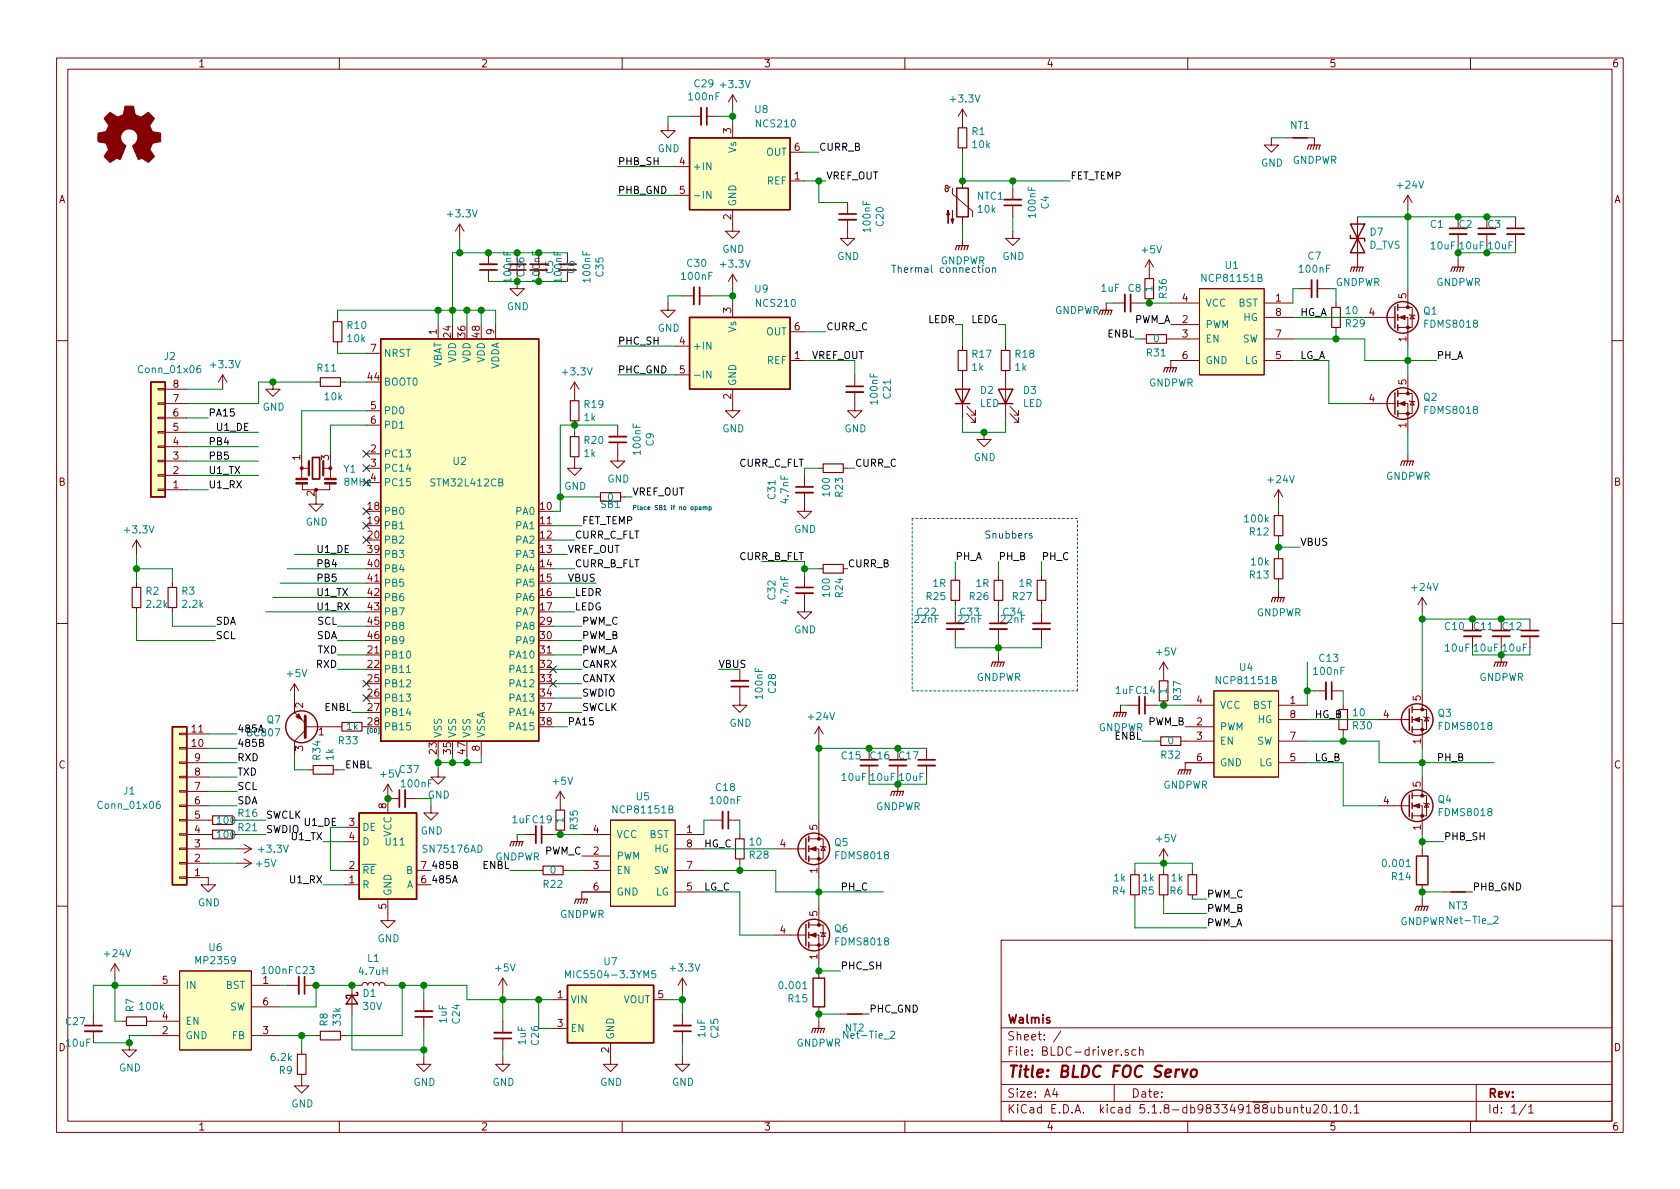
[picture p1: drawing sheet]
<svg xmlns="http://www.w3.org/2000/svg" width="297mm" height="210mm" viewBox="0 0 297 210" stroke-linecap="round" stroke-linejoin="round" font-family="sans-serif">
<defs><g id="words">
<text font-size="2.8" fill="#840000" x="178" y="190.5">Title: BLDC FOC Servo</text>
<g font-size="2.1" fill="#840000">
<text x="178" y="184">Sheet: /</text>
<text x="178" y="181">Walmis</text>
<text x="178" y="186.7">File: BLDC-driver.sch</text>
<text x="178" y="196.9">KiCad E.D.A. kicad 5.1.8-db983349188ubuntu20.10.1</text>
<text x="178" y="194.1">Size: A4</text>
<text x="200" y="194.1">Date:</text>
<text x="263" y="194.1">Rev:</text>
<text x="263" y="196.9">Id: 1/1</text>
</g>
<g font-size="1.8" fill="#840000">
<text x="35" y="11.9">1</text>
<text x="85" y="11.9">2</text>
<text x="135" y="11.9">3</text>
<text x="185" y="11.9">4</text>
<text x="235" y="11.9">5</text>
<text x="285" y="11.9">6</text>
<text x="129.3" y="23.6" transform="rotate(-90 129.3 23.6)">3</text>
<text x="120.2" y="29.2">4</text>
<text x="140.5" y="26.7">6</text>
<text x="10.4" y="35.9">A</text>
<text x="120.2" y="34.3">5</text>
<text x="140.5" y="31.7">1</text>
<text x="285.4" y="35.9">A</text>
<text x="129.3" y="38.8" transform="rotate(-90 129.3 38.8)">2</text>
<text x="95.5" y="49.8" transform="rotate(-90 95.5 49.8)">100nF</text>
<text x="209.1" y="53.3">4</text>
<text x="225.6" y="53.3">1</text>
<text x="248.7" y="52.8" transform="rotate(-90 248.7 52.8)">5</text>
<text x="77.2" y="59.2" transform="rotate(-90 77.2 59.2)">1</text>
<text x="79.8" y="59.6" transform="rotate(-90 79.8 59.6)">24</text>
<text x="82.3" y="59.6" transform="rotate(-90 82.3 59.6)">36</text>
<text x="84.8" y="59.6" transform="rotate(-90 84.8 59.6)">48</text>
<text x="87.4" y="59.2" transform="rotate(-90 87.4 59.2)">9</text>
<text x="129.3" y="55.3" transform="rotate(-90 129.3 55.3)">3</text>
<text x="140.5" y="58.4">6</text>
<text x="209.1" y="57.1">2</text>
<text x="209.1" y="59.7">3</text>
<text x="225.6" y="59.7">7</text>
<text x="225.6" y="55.9">8</text>
<text x="242.1" y="55.9">4</text>
<text x="65.6" y="62.2">7</text>
<text x="120.2" y="61">4</text>
<text x="140.5" y="63.5">1</text>
<text x="209.1" y="63.5">6</text>
<text x="225.6" y="63.5">5</text>
<text x="248.7" y="60.4" transform="rotate(-90 248.7 60.4)">1</text>
<text x="30.6" y="71.1">7</text>
<text x="30.6" y="68.6">8</text>
<text x="65.1" y="67.3">44</text>
<text x="120.2" y="66">5</text>
<text x="129.3" y="70.6" transform="rotate(-90 129.3 70.6)">2</text>
<text x="242.1" y="71.1">4</text>
<text x="248.7" y="68" transform="rotate(-90 248.7 68)">5</text>
<text x="30.6" y="76.2">5</text>
<text x="30.6" y="73.7">6</text>
<text x="65.6" y="72.4">5</text>
<text x="65.6" y="74.9">6</text>
<text x="248.7" y="75.7" transform="rotate(-90 248.7 75.7)">1</text>
<text x="30.6" y="83.8">2</text>
<text x="30.6" y="81.3">3</text>
<text x="30.6" y="78.7">4</text>
<text x="53.1" y="81.4" transform="rotate(-90 53.1 81.4)">1</text>
<text x="58.2" y="81.4" transform="rotate(-90 58.2 81.4)">3</text>
<text x="65.6" y="80">2</text>
<text x="65.6" y="82.5">3</text>
<text x="10.4" y="85.9">B</text>
<text x="30.6" y="86.4">1</text>
<text x="55.6" y="87.7" transform="rotate(-90 55.6 87.7)">2</text>
<text x="65.6" y="85.1">4</text>
<text x="285.4" y="85.9">B</text>
<text x="65.1" y="90.2">18</text>
<text x="65.1" y="92.7">19</text>
<text x="65.1" y="95.2">20</text>
<text x="95.6" y="90.2">10</text>
<text x="95.6" y="92.7">11</text>
<text x="95.6" y="95.2">12</text>
<text x="65.1" y="97.8">39</text>
<text x="65.1" y="100.3">40</text>
<text x="95.6" y="97.8">13</text>
<text x="95.6" y="100.3">14</text>
<text x="65.1" y="102.9">41</text>
<text x="65.1" y="105.4">42</text>
<text x="65.1" y="107.9">43</text>
<text x="95.6" y="102.9">15</text>
<text x="95.6" y="105.4">16</text>
<text x="95.6" y="107.9">17</text>
<text x="65.1" y="110.5">45</text>
<text x="65.1" y="113">46</text>
<text x="95.6" y="110.5">29</text>
<text x="95.6" y="113">30</text>
<text x="65.1" y="115.6">21</text>
<text x="65.1" y="118.1">22</text>
<text x="95.6" y="115.6">31</text>
<text x="95.6" y="118.1">32</text>
<text x="53.6" y="125.2" transform="rotate(-90 53.6 125.2)">2</text>
<text x="65.1" y="120.6">25</text>
<text x="65.1" y="123.2">26</text>
<text x="65.1" y="125.7">27</text>
<text x="95.6" y="120.6">33</text>
<text x="95.6" y="123.2">34</text>
<text x="95.6" y="125.7">37</text>
<text x="211.6" y="124.5">4</text>
<text x="228.1" y="124.5">1</text>
<text x="251.2" y="123.9" transform="rotate(-90 251.2 123.9)">5</text>
<text x="34" y="129.5">11</text>
<text x="56.3" y="130">1</text>
<text x="65.1" y="128.3">28</text>
<text x="95.6" y="128.3">38</text>
<text x="211.6" y="128.3">2</text>
<text x="211.6" y="130.8">3</text>
<text x="228.1" y="130.8">7</text>
<text x="228.1" y="127">8</text>
<text x="244.6" y="127">4</text>
<text x="251.2" y="131.5" transform="rotate(-90 251.2 131.5)">1</text>
<text x="10.4" y="135.9">C</text>
<text x="34" y="132.1">10</text>
<text x="34.4" y="137.2">8</text>
<text x="34.4" y="134.6">9</text>
<text x="53.6" y="132.8" transform="rotate(-90 53.6 132.8)">3</text>
<text x="77.2" y="133.3" transform="rotate(-90 77.2 133.3)">23</text>
<text x="79.8" y="133.3" transform="rotate(-90 79.8 133.3)">35</text>
<text x="82.3" y="133.3" transform="rotate(-90 82.3 133.3)">47</text>
<text x="84.8" y="132.8" transform="rotate(-90 84.8 132.8)">8</text>
<text x="211.6" y="134.6">6</text>
<text x="228.1" y="134.6">5</text>
<text x="285.4" y="135.9">C</text>
<text x="34.4" y="142.2">6</text>
<text x="34.4" y="139.7">7</text>
<text x="68.3" y="143" transform="rotate(-90 68.3 143)">8</text>
<text x="244.6" y="142.2">4</text>
<text x="251.2" y="139.2" transform="rotate(-90 251.2 139.2)">5</text>
<text x="34.4" y="149.9">3</text>
<text x="34.4" y="147.3">4</text>
<text x="34.4" y="144.8">5</text>
<text x="61.7" y="146">3</text>
<text x="61.7" y="148.6">4</text>
<text x="104.9" y="147.3">4</text>
<text x="121.4" y="147.3">1</text>
<text x="121.4" y="149.9">8</text>
<text x="137.9" y="149.9">4</text>
<text x="144.5" y="146.8" transform="rotate(-90 144.5 146.8)">5</text>
<text x="251.2" y="146.8" transform="rotate(-90 251.2 146.8)">1</text>
<text x="34.4" y="154.9">1</text>
<text x="34.4" y="152.4">2</text>
<text x="61.7" y="153.7">2</text>
<text x="74.4" y="153.7">7</text>
<text x="104.9" y="151.1">2</text>
<text x="104.9" y="153.7">3</text>
<text x="121.4" y="153.7">7</text>
<text x="144.5" y="154.4" transform="rotate(-90 144.5 154.4)">1</text>
<text x="61.7" y="156.2">1</text>
<text x="68.3" y="160.8" transform="rotate(-90 68.3 160.8)">5</text>
<text x="74.4" y="156.2">6</text>
<text x="104.9" y="157.5">6</text>
<text x="121.4" y="157.5">5</text>
<text x="137.9" y="165.1">4</text>
<text x="144.5" y="162" transform="rotate(-90 144.5 162)">5</text>
<text x="28.7" y="174">5</text>
<text x="46.5" y="174">1</text>
<text x="144.5" y="169.6" transform="rotate(-90 144.5 169.6)">1</text>
<text x="46.5" y="177.8">6</text>
<text x="98.6" y="176.5">1</text>
<text x="116.4" y="176.5">5</text>
<text x="10.4" y="185.9">D</text>
<text x="28.7" y="182.9">2</text>
<text x="28.7" y="180.3">4</text>
<text x="46.5" y="182.9">3</text>
<text x="98.6" y="181.6">3</text>
<text x="285.4" y="185.9">D</text>
<text x="107.7" y="186.2" transform="rotate(-90 107.7 186.2)">2</text>
<text x="35" y="199.9">1</text>
<text x="85" y="199.9">2</text>
<text x="135" y="199.9">3</text>
<text x="185" y="199.9">4</text>
<text x="235" y="199.9">5</text>
<text x="285" y="199.9">6</text>
</g>
<g font-size="1.8" fill="#008484">
<text x="121.9" y="17.7">100nF</text>
<text x="122.8" y="15.4">C29</text>
<text x="127.6" y="15.6">+3.3V</text>
<text x="133.5" y="20">U8</text>
<text x="133.8" y="22.5">NCS210</text>
<text x="168.2" y="18.1">+3.3V</text>
<text x="171.9" y="23.9">R1</text>
<text x="228.2" y="22.8">NT1</text>
<text x="116.3" y="26.9">GND</text>
<text x="130.2" y="27" transform="rotate(-90 130.2 27)">Vs</text>
<text x="135.5" y="27.6">OUT</text>
<text x="172" y="26.2">10k</text>
<text x="223" y="29.5">GND</text>
<text x="228.5" y="29">GNDPWR</text>
<text x="122.4" y="30.1">+IN</text>
<text x="122.4" y="35.2">-IN</text>
<text x="135.7" y="32.6">REF</text>
<text x="172.8" y="35.3">NTC1</text>
<text x="247.2" y="33.4">+24V</text>
<text x="79.3" y="38.4">+3.3V</text>
<text x="130.2" y="36.6" transform="rotate(-90 130.2 36.6)">GND</text>
<text x="153.9" y="40.9" transform="rotate(-90 153.9 40.9)">100nF</text>
<text x="156.2" y="39.9" transform="rotate(-90 156.2 39.9)">C20</text>
<text x="173" y="37.6">10k</text>
<text x="183.1" y="38.3" transform="rotate(-90 183.1 38.3)">100nF</text>
<text x="185.4" y="36.9" transform="rotate(-90 185.4 36.9)">C4</text>
<text x="242.3" y="41.7">D7</text>
<text x="252.9" y="40.3">C1</text>
<text x="258" y="40.3">C2</text>
<text x="263.1" y="40.3">C3</text>
<text x="121.6" y="47.2">C30</text>
<text x="127.6" y="47.3">+3.3V</text>
<text x="127.7" y="44.7">GND</text>
<text x="148" y="46">GND</text>
<text x="177.2" y="46">GND</text>
<text x="202" y="44.8">+5V</text>
<text x="216.7" y="47.5">U1</text>
<text x="231.3" y="45.9">C7</text>
<text x="242" y="44">D_TVS</text>
<text x="90.4" y="49.8" transform="rotate(-90 90.4 49.8)">100nF</text>
<text x="92.7" y="48.9" transform="rotate(-90 92.7 48.9)">C36</text>
<text x="97.8" y="48.4" transform="rotate(-90 97.8 48.4)">C5</text>
<text x="99.3" y="49.8" transform="rotate(-90 99.3 49.8)">100nF</text>
<text x="101.6" y="48.4" transform="rotate(-90 101.6 48.4)">C6</text>
<text x="104.4" y="49.8" transform="rotate(-90 104.4 49.8)">100nF</text>
<text x="106.7" y="48.9" transform="rotate(-90 106.7 48.9)">C35</text>
<text x="120.6" y="49.5">100nF</text>
<text x="133.5" y="51.7">U9</text>
<text x="194.7" y="51.6">1uF</text>
<text x="199.5" y="51.6">C8</text>
<text x="203.8" y="51.5" transform="rotate(-90 203.8 51.5)">1</text>
<text x="206.3" y="52.7" transform="rotate(-90 206.3 52.7)">R36</text>
<text x="212.9" y="49.9">NCP81151B</text>
<text x="229.9" y="48.2">100nF</text>
<text x="236.1" y="50.6">GNDPWR</text>
<text x="253.9" y="50.6">GNDPWR</text>
<text x="61.5" y="58.2">R10</text>
<text x="89.6" y="54.9">GND</text>
<text x="116.3" y="58.7">GND</text>
<text x="130.2" y="58.8" transform="rotate(-90 130.2 58.8)">Vs</text>
<text x="133.8" y="54.3">NCS210</text>
<text x="135.5" y="59.3">OUT</text>
<text x="186.5" y="55.5">GNDPWR</text>
<text x="213.1" y="58">PWM</text>
<text x="213.1" y="54.2">VCC</text>
<text x="219" y="54.2">BST</text>
<text x="219.9" y="56.8">HG</text>
<text x="238" y="57.9">R29</text>
<text x="238" y="55.5">10</text>
<text x="251.7" y="55.6">Q1</text>
<text x="252.1" y="58">FDMS8018</text>
<text x="24.8" y="66">Conn_01x06</text>
<text x="29.1" y="63.7">J2</text>
<text x="37.4" y="65.1">+3.3V</text>
<text x="56.2" y="65.7">R11</text>
<text x="61.5" y="60.5">10k</text>
<text x="67.8" y="63.1">NRST</text>
<text x="78.1" y="65.3" transform="rotate(-90 78.1 65.3)">VBAT</text>
<text x="80.6" y="64.2" transform="rotate(-90 80.6 64.2)">VDD</text>
<text x="83.2" y="64.2" transform="rotate(-90 83.2 64.2)">VDD</text>
<text x="85.7" y="64.2" transform="rotate(-90 85.7 64.2)">VDD</text>
<text x="88.3" y="65.5" transform="rotate(-90 88.3 65.5)">VDDA</text>
<text x="122.4" y="61.8">+IN</text>
<text x="135.7" y="64.4">REF</text>
<text x="171.9" y="65.6">1k</text>
<text x="172" y="63.3">R17</text>
<text x="179.5" y="65.6">1k</text>
<text x="179.6" y="63.3">R18</text>
<text x="202.8" y="63">R31</text>
<text x="204" y="60.5">0</text>
<text x="213.1" y="60.6">EN</text>
<text x="213.1" y="64.4">GND</text>
<text x="219.7" y="60.6">SW</text>
<text x="220" y="64.4">LG</text>
<text x="57.5" y="70.8">10k</text>
<text x="67.8" y="68.2">BOOT0</text>
<text x="99.6" y="66.4">+3.3V</text>
<text x="122.4" y="66.9">-IN</text>
<text x="130.2" y="68.3" transform="rotate(-90 130.2 68.3)">GND</text>
<text x="155.2" y="71.3" transform="rotate(-90 155.2 71.3)">100nF</text>
<text x="157.5" y="70.4" transform="rotate(-90 157.5 70.4)">C21</text>
<text x="173.2" y="72">LED</text>
<text x="173.4" y="69.7">D2</text>
<text x="180.8" y="72">LED</text>
<text x="181" y="69.7">D3</text>
<text x="203.1" y="68.3">GNDPWR</text>
<text x="251.7" y="70.9">Q2</text>
<text x="46.4" y="72.6">GND</text>
<text x="67.8" y="73.3">PD0</text>
<text x="67.8" y="75.8">PD1</text>
<text x="103.3" y="74.5">1k</text>
<text x="103.4" y="72.2">R19</text>
<text x="127.7" y="76.4">GND</text>
<text x="149.3" y="76.4">GND</text>
<text x="252.1" y="73.2">FDMS8018</text>
<text x="60.8" y="83.6">Y1</text>
<text x="67.8" y="80.9">PC13</text>
<text x="67.8" y="83.4">PC14</text>
<text x="80.2" y="82.2">U2</text>
<text x="103.3" y="80.8">1k</text>
<text x="103.4" y="78.5">R20</text>
<text x="113.3" y="80.3" transform="rotate(-90 113.3 80.3)">100nF</text>
<text x="115.6" y="78.8" transform="rotate(-90 115.6 78.8)">C9</text>
<text x="172.2" y="81.5">GND</text>
<text x="67.8" y="86">PC15</text>
<text x="76.4" y="86">STM32L412CB</text>
<text x="99.8" y="86.6">GND</text>
<text x="106.2" y="89.8">SB1</text>
<text x="107.4" y="85.3">GND</text>
<text x="107.5" y="88.6">0</text>
<text x="137.1" y="88.2" transform="rotate(-90 137.1 88.2)">C31</text>
<text x="139.4" y="88.9" transform="rotate(-90 139.4 88.9)">4.7nF</text>
<text x="146.7" y="87.6" transform="rotate(-90 146.7 87.6)">100</text>
<text x="149" y="87.8" transform="rotate(-90 149 87.8)">R23</text>
<text x="224.4" y="85.4">+24V</text>
<text x="245" y="84.9">GNDPWR</text>
<text x="22.2" y="94.3">+3.3V</text>
<text x="54.1" y="93">GND</text>
<text x="67.8" y="91.1">PB0</text>
<text x="67.8" y="93.6">PB1</text>
<text x="91.3" y="91.1">PA0</text>
<text x="91.3" y="93.6">PA1</text>
<text x="140.4" y="94.2">GND</text>
<text x="220.2" y="92.4">100k</text>
<text x="221" y="94.7">R12</text>
<text x="67.8" y="96.1">PB2</text>
<text x="67.8" y="98.7">PB3</text>
<text x="67.8" y="101.2">PB4</text>
<text x="91.3" y="96.1">PA2</text>
<text x="91.3" y="98.7">PA3</text>
<text x="91.3" y="101.2">PA4</text>
<text x="221.3" y="100">10k</text>
<text x="25.8" y="105.2">R2</text>
<text x="26" y="107.5">2.2k</text>
<text x="32.2" y="105.2">R3</text>
<text x="32.4" y="107.5">2.2k</text>
<text x="67.8" y="103.8">PB5</text>
<text x="67.8" y="106.3">PB6</text>
<text x="91.3" y="103.8">PA5</text>
<text x="91.3" y="106.3">PA6</text>
<text x="137.1" y="106" transform="rotate(-90 137.1 106)">C32</text>
<text x="139.4" y="106.7" transform="rotate(-90 139.4 106.7)">4.7nF</text>
<text x="146.7" y="105.4" transform="rotate(-90 146.7 105.4)">100</text>
<text x="149" y="105.6" transform="rotate(-90 149 105.6)">R24</text>
<text x="163.9" y="106.1">R25</text>
<text x="165" y="103.8">1R</text>
<text x="171.5" y="106.1">R26</text>
<text x="172.6" y="103.8">1R</text>
<text x="179.1" y="106.1">R27</text>
<text x="180.2" y="103.8">1R</text>
<text x="221" y="102.3">R13</text>
<text x="249.8" y="104.5">+24V</text>
<text x="67.8" y="108.8">PB7</text>
<text x="67.8" y="111.4">PB8</text>
<text x="67.8" y="113.9">PB9</text>
<text x="91.3" y="108.8">PA7</text>
<text x="91.3" y="111.4">PA8</text>
<text x="91.3" y="113.9">PA9</text>
<text x="140.4" y="112">GND</text>
<text x="161.8" y="110.2">22nF</text>
<text x="162.2" y="108.9">C22</text>
<text x="169.4" y="110.2">22nF</text>
<text x="169.8" y="108.9">C33</text>
<text x="177" y="110.2">22nF</text>
<text x="177.4" y="108.9">C34</text>
<text x="222.1" y="109">GNDPWR</text>
<text x="255.5" y="111.4">C10</text>
<text x="260.6" y="111.4">C11</text>
<text x="265.7" y="111.4">C12</text>
<text x="50.9" y="119.7">+5V</text>
<text x="67.8" y="116.5">PB10</text>
<text x="67.8" y="119">PB11</text>
<text x="90.3" y="116.5">PA10</text>
<text x="90.3" y="119">PA11</text>
<text x="204.5" y="115.9">+5V</text>
<text x="219.2" y="118.7">U4</text>
<text x="232.4" y="119.3">100nF</text>
<text x="233.3" y="117">C13</text>
<text x="67.8" y="121.5">PB12</text>
<text x="67.8" y="124.1">PB13</text>
<text x="90.3" y="121.5">PA12</text>
<text x="90.3" y="124.1">PA13</text>
<text x="134.9" y="123.4" transform="rotate(-90 134.9 123.4)">100nF</text>
<text x="137.2" y="122.5" transform="rotate(-90 137.2 122.5)">C28</text>
<text x="172.6" y="120.4">GNDPWR</text>
<text x="197.3" y="122.7">1uF C14</text>
<text x="206.3" y="122.7" transform="rotate(-90 206.3 122.7)">1</text>
<text x="208.8" y="123.8" transform="rotate(-90 208.8 123.8)">R37</text>
<text x="215.4" y="121">NCP81151B</text>
<text x="215.6" y="125.3">VCC</text>
<text x="221.5" y="125.3">BST</text>
<text x="261.5" y="120.4">GNDPWR</text>
<text x="43.8" y="130.2">BC807</text>
<text x="47.2" y="127.9">Q7</text>
<text x="59.9" y="131.6">R33</text>
<text x="61.3" y="129.1">1k</text>
<text x="67.8" y="126.6">PB14</text>
<text x="67.8" y="129.2">PB15</text>
<text x="78.1" y="130.6" transform="rotate(-90 78.1 130.6)">VSS</text>
<text x="80.6" y="130.6" transform="rotate(-90 80.6 130.6)">VSS</text>
<text x="83.2" y="130.6" transform="rotate(-90 83.2 130.6)">VSS</text>
<text x="85.7" y="130.6" transform="rotate(-90 85.7 130.6)">VSSA</text>
<text x="90.3" y="126.6">PA14</text>
<text x="90.3" y="129.2">PA15</text>
<text x="129" y="128.5">GND</text>
<text x="143.1" y="127.3">+24V</text>
<text x="194.2" y="129.3">GNDPWR</text>
<text x="206.5" y="131.6">0</text>
<text x="215.6" y="129.2">PWM</text>
<text x="215.6" y="131.7">EN</text>
<text x="222.2" y="131.7">SW</text>
<text x="222.4" y="127.9">HG</text>
<text x="239.3" y="129">R30</text>
<text x="239.3" y="126.7">10</text>
<text x="254.3" y="126.8">Q3</text>
<text x="254.6" y="129.1">FDMS8018</text>
<text x="56.7" y="134.3" transform="rotate(-90 56.7 134.3)">R34</text>
<text x="59" y="134.4" transform="rotate(-90 59 134.4)">1k</text>
<text x="67.4" y="137.5">+5V</text>
<text x="70.7" y="136.7">C37</text>
<text x="148.9" y="134.3">C15</text>
<text x="153.9" y="134.3">C16</text>
<text x="159" y="134.3">C17</text>
<text x="205.4" y="134.2">R32</text>
<text x="215.6" y="135.5">GND</text>
<text x="222.6" y="135.5">LG</text>
<text x="17.6" y="143">Conn_01x06</text>
<text x="21.9" y="140.5">J1</text>
<text x="71.1" y="139.2">100nF</text>
<text x="75.6" y="141.2">GND</text>
<text x="97.8" y="138.8">+5V</text>
<text x="108.7" y="143.8">NCP81151B</text>
<text x="112.5" y="141.5">U5</text>
<text x="125.7" y="142.2">100nF</text>
<text x="126.6" y="139.9">C18</text>
<text x="154.8" y="143.3">GNDPWR</text>
<text x="205.6" y="139.5">GNDPWR</text>
<text x="254.3" y="142">Q4</text>
<text x="38.5" y="148.3">100</text>
<text x="38.5" y="145.7">100</text>
<text x="42.2" y="147">R21</text>
<text x="42.2" y="144.4">R16</text>
<text x="64" y="146.9">DE</text>
<text x="64" y="149.5">D</text>
<text x="68.2" y="149.5">U11</text>
<text x="69.2" y="148" transform="rotate(-90 69.2 148)">VCC</text>
<text x="74.4" y="147.6">GND</text>
<text x="90.6" y="145.6">1uF C19</text>
<text x="99.6" y="145.5" transform="rotate(-90 99.6 145.5)">1</text>
<text x="102.2" y="146.7" transform="rotate(-90 102.2 146.7)">R35</text>
<text x="109" y="148.2">VCC</text>
<text x="114.8" y="148.2">BST</text>
<text x="132.6" y="149.5">10</text>
<text x="147.6" y="149.6">Q5</text>
<text x="204.5" y="148.9">+5V</text>
<text x="254.6" y="144.3">FDMS8018</text>
<text x="45.4" y="153.3">+5V</text>
<text x="45.9" y="150.8">+3.3V</text>
<text x="64" y="154.6">RE</text>
<text x="71.9" y="154.6">B</text>
<text x="75.1" y="150.8">SN75176AD</text>
<text x="87.5" y="152.2">GNDPWR</text>
<text x="97.3" y="154.5">0</text>
<text x="109" y="152">PWM</text>
<text x="109" y="154.6">EN</text>
<text x="115.5" y="154.6">SW</text>
<text x="115.7" y="150.7">HG</text>
<text x="132.6" y="151.8">R28</text>
<text x="148" y="151.9">FDMS8018</text>
<text x="197" y="155.9">1k</text>
<text x="202.1" y="155.9">1k</text>
<text x="207.2" y="155.9">1k</text>
<text x="244.7" y="153.3">0.001</text>
<text x="246.1" y="155.6">R14</text>
<text x="35" y="160.3">GND</text>
<text x="64" y="157.1">R</text>
<text x="69.2" y="158.5" transform="rotate(-90 69.2 158.5)">GND</text>
<text x="71.9" y="157.1">A</text>
<text x="96.1" y="157">R22</text>
<text x="109" y="158.4">GND</text>
<text x="115.9" y="158.4">LG</text>
<text x="196.7" y="158.2">R4</text>
<text x="201.8" y="158.2">R5</text>
<text x="206.9" y="158.2">R6</text>
<text x="256.1" y="160.8">NT3</text>
<text x="66.8" y="166.6">GND</text>
<text x="99" y="162.3">GNDPWR</text>
<text x="147.6" y="164.9">Q6</text>
<text x="148" y="167.2">FDMS8018</text>
<text x="247.5" y="163.6">GNDPWR Net-Tie_2</text>
<text x="18.6" y="169.3">+24V</text>
<text x="34.8" y="170.5">MP2359</text>
<text x="37" y="168.2">U6</text>
<text x="46.5" y="172.3">100nF C23</text>
<text x="63.6" y="172.4">4.7uH</text>
<text x="65" y="170.1">L1</text>
<text x="87.7" y="171.8">+5V</text>
<text x="101" y="173">MIC5504-3.3YM5</text>
<text x="106.8" y="170.7">U7</text>
<text x="118.7" y="171.8">+3.3V</text>
<text x="23.6" y="178.9" transform="rotate(-90 23.6 178.9)">R7</text>
<text x="24.8" y="178.6">100k</text>
<text x="32.8" y="174.9">IN</text>
<text x="39.9" y="174.9">BST</text>
<text x="40.6" y="178.7">SW</text>
<text x="64.2" y="176.3">D1</text>
<text x="64.3" y="178.6">30V</text>
<text x="100.8" y="177.4">VIN</text>
<text x="110.2" y="177.4">VOUT</text>
<text x="138" y="174.9">0.001</text>
<text x="139.4" y="177.2">R15</text>
<text x="11.7" y="181.3">C27</text>
<text x="11.8" y="185.1">10uF</text>
<text x="32.8" y="183.8">GND</text>
<text x="32.8" y="181.2">EN</text>
<text x="41.1" y="183.8">FB</text>
<text x="57.9" y="181.4" transform="rotate(-90 57.9 181.4)">R8</text>
<text x="60.2" y="181.3" transform="rotate(-90 60.2 181.3)">33k</text>
<text x="79" y="180.9" transform="rotate(-90 79 180.9)">1uF</text>
<text x="81.3" y="180.9" transform="rotate(-90 81.3 180.9)">C24</text>
<text x="93" y="184.7" transform="rotate(-90 93 184.7)">1uF</text>
<text x="95.3" y="184.8" transform="rotate(-90 95.3 184.8)">C26</text>
<text x="100.8" y="182.5">EN</text>
<text x="108.6" y="183.9" transform="rotate(-90 108.6 183.9)">GND</text>
<text x="124.7" y="183.4" transform="rotate(-90 124.7 183.4)">1uF</text>
<text x="127" y="183.5" transform="rotate(-90 127 183.5)">C25</text>
<text x="140.8" y="185.1">GNDPWR</text>
<text x="149.5" y="182.4">NT2</text>
<text x="149.7" y="183.7">Net-Tie_2</text>
<text x="21" y="189.5">GND</text>
<text x="48" y="187.6">6.2k</text>
<text x="49.4" y="189.9">R9</text>
<text x="51.5" y="195.8">GND</text>
<text x="73.1" y="192">GND</text>
<text x="87.1" y="192">GND</text>
<text x="106.1" y="192">GND</text>
<text x="118.8" y="192">GND</text>
</g>
<g font-size="1.8">
<text x="109.2" y="29.2">PHB_SH</text>
<text x="144.8" y="26.7">CURR_B</text>
<text x="109.2" y="34.3">PHB_GND</text>
<text x="146" y="31.7">VREF_OUT</text>
<text x="189.2" y="31.7">FET_TEMP</text>
<text x="146" y="58.4">CURR_C</text>
<text x="164.1" y="57.1">LEDR</text>
<text x="171.6" y="57.1">LEDG</text>
<text x="195.8" y="59.7">ENBL</text>
<text x="200.4" y="57.1">PWM_A</text>
<text x="229.9" y="55.9">HG_A</text>
<text x="109.2" y="61">PHC_SH</text>
<text x="143.5" y="63.5">VREF_OUT</text>
<text x="229.9" y="63.5">LG_A</text>
<text x="254" y="63.5">PH_A</text>
<text x="109.2" y="66">PHC_GND</text>
<text x="36.8" y="73.7">PA15</text>
<text x="38.1" y="76.2">U1_DE</text>
<text x="36.8" y="78.7">PB4</text>
<text x="36.8" y="81.3">PB5</text>
<text x="36.8" y="83.8">U1_TX</text>
<text x="130.7" y="82.5">CURR_C_FLT</text>
<text x="151.1" y="82.5">CURR_C</text>
<text x="36.8" y="86.4">U1_RX</text>
<text x="111.8" y="87.6">VREF_OUT</text>
<text x="101.6" y="95.2">CURR_C_FLT</text>
<text x="102.9" y="92.7">FET_TEMP</text>
<text x="55.9" y="97.8">U1_DE</text>
<text x="55.9" y="100.3">PB4</text>
<text x="100.3" y="97.8">VREF_OUT</text>
<text x="101.6" y="100.3">CURR_B_FLT</text>
<text x="130.7" y="99.1">CURR_B_FLT</text>
<text x="149.9" y="100.3">CURR_B</text>
<text x="168.9" y="99.1">PH_A</text>
<text x="176.5" y="99.1">PH_B</text>
<text x="184.1" y="99.1">PH_C</text>
<text x="229.9" y="96.5">VBUS</text>
<text x="55.9" y="102.9">PB5</text>
<text x="55.9" y="105.4">U1_TX</text>
<text x="55.9" y="107.9">U1_RX</text>
<text x="100.5" y="102.9">VBUS</text>
<text x="101.6" y="105.4">LEDR</text>
<text x="101.6" y="107.9">LEDG</text>
<text x="38.1" y="113">SCL</text>
<text x="38.1" y="110.5">SDA</text>
<text x="56" y="113">SDA</text>
<text x="56.2" y="110.5">SCL</text>
<text x="102.9" y="110.5">PWM_C</text>
<text x="102.9" y="113">PWM_B</text>
<text x="56" y="118.1">RXD</text>
<text x="56.2" y="115.6">TXD</text>
<text x="102.9" y="118.1">CANRX</text>
<text x="102.9" y="115.6">PWM_A</text>
<text x="127" y="118.1">VBUS</text>
<text x="57.4" y="125.7">ENBL</text>
<text x="102.9" y="120.6">CANTX</text>
<text x="102.9" y="123.2">SWDIO</text>
<text x="102.9" y="125.7">SWCLK</text>
<text x="41.9" y="129.5">485A</text>
<text x="100.3" y="128.3">PA15</text>
<text x="197.1" y="130.8">ENBL</text>
<text x="203" y="128.3">PWM_B</text>
<text x="232.4" y="127">HG_B</text>
<text x="41.9" y="132.1">485B</text>
<text x="41.9" y="134.6">RXD</text>
<text x="41.9" y="137.2">TXD</text>
<text x="61" y="135.9">ENBL</text>
<text x="232.4" y="134.6">LG_B</text>
<text x="254" y="134.6">PH_B</text>
<text x="41.9" y="139.7">SCL</text>
<text x="41.9" y="142.2">SDA</text>
<text x="47" y="144.8">SWCLK</text>
<text x="47" y="147.3">SWDIO</text>
<text x="51.6" y="148.6">U1_TX</text>
<text x="54" y="146">U1_DE</text>
<text x="124.5" y="149.9">HG_C</text>
<text x="255.3" y="148.6">PHB_SH</text>
<text x="76.2" y="153.7">485B</text>
<text x="85.3" y="153.7">ENBL</text>
<text x="96.3" y="151.1">PWM_C</text>
<text x="51.5" y="156.2">U1_RX</text>
<text x="76.2" y="156.2">485A</text>
<text x="124.5" y="157.5">LG_C</text>
<text x="148.6" y="157.5">PH_C</text>
<text x="213.4" y="158.7">PWM_C</text>
<text x="213.4" y="161.3">PWM_B</text>
<text x="260.3" y="157.5">PHB_GND</text>
<text x="213.4" y="163.8">PWM_A</text>
<text x="148.6" y="171.4">PHC_SH</text>
<text x="153.7" y="179.1">PHC_GND</text>
</g>
<g font-size="1.8" fill="#0000c2">
<text x="166.3" y="46.8">GNDPWR</text>
<text x="157.5" y="48.3">Thermal connection</text>
<text x="174" y="95.2">Snubbers</text>
</g>
<g font-size="1.8" fill="#008400">
<text x="253.1" y="44.1">10uF 10uF 10uF</text>
<text x="255.6" y="115.2">10uF 10uF 10uF</text>
<text x="148.9" y="138.1">10uF 10uF 10uF</text>
</g>
<text font-size="1.8" fill="#000084" x="60.9" y="85.9">8MHz</text>
<text font-size="1.1" fill="#0000c2" x="111.8" y="90.2">Place SB1 if no opamp</text>
<text font-size="1" fill="#0000c2" x="64.8" y="129.6">[OD]</text>
</g></defs>
<g fill="none" stroke="#840000" stroke-width=".18">
<path d="M10 10.3h277v189.9h-277zM12 12.2h273v186.1h-273zM60 10.3v1.9M110 10.3v1.9M129.5 16.8v2.5M129.5 16.8l-.7 1.2M129.5 16.8l.8 1.2M160 10.3v1.9M170.2 19.3v3.3M170.2 19.3l-.8 1.3M170.2 19.3l.7 1.3M210 10.3v1.9"/>
<path d="M260 10.3v1.9M81.3 39.6l-.8 1.3M81.3 39.6v2.6M81.3 39.6l.7 1.3M118.1 21.8v1.3h1.3l-1.3 1.3-1.3-1.3h1.3M119.4 29.5h2.5M119.4 34.5h2.5M121.9 20.6h2.1M125 20.6h2M129.5 37.1v3.8h1.3l-1.3 1.3-1.2-1.3h1.2M129.5 21.8v2.6M139.7 32h2.5"/>
<path d="M139.7 26.9h2.5M149.9 38.9v3.3h1.2l-1.2 1.2-1.3-1.2h1.3M149.9 35.8v2M168 33l-.2 .2-.4 .1-.2-.2v-.2l.3-.1 .1 .1v.8l-.1 .2-.3-.1v-.3l-.2-.1M168.4 33.3v1l3.6 3v1M170.2 26.2v.7M170.2 32v1.3M170.2 38.3v1.3M179.1 33.3v2M179.1 36.3v2M224.8 24.4v1.2h1.3l-1.3 1.3-1.3-1.3h1.3M227.3 24.4h5.1v1.2"/>
<path d="M240 38.3v8.9M248.9 34.5v2.6M248.9 34.5l-.7 1.3M248.9 34.5l.8 1.3M257.8 38.3v2.1M262.9 38.3v2.1M268 38.3v2.1M59.7 56.1v.8M77.5 57.4v2.5M86.4 44.7v2M86.4 47.7v2.1M87.6 57.4v2.5"/>
<path d="M91.4 47.7v3.3h1.3l-1.3 1.3-1.2-1.3h1.2M91.4 44.7v2M100.3 44.7v2M100.3 47.7v2.1M118.1 53.6v1.3h1.3l-1.3 1.2-1.3-1.2h1.3M120.6 52.3h2.1M123.7 52.3h2M129.5 48.5v2.5M129.5 53.6v2.5M129.5 48.5l-.7 1.3M129.5 48.5l.8 1.3M139.7 58.7h2.5"/>
<path d="M170.2 42.2v1.2M179.1 40.9v1.3h1.2l-1.2 1.2-1.3-1.2h1.3M195.6 53.6v1.3M196.8 53.6h2.1M199.9 53.6h2M201.9 59.9h.8M203.2 46l-.8 1.2M203.2 46v3.3M203.2 52.8v.8M203.2 46l.8 1.2M206.2 59.9h5.9M207 53.6h5.1"/>
<path d="M207 57.4h5.1M212.1 51h11.4v15.3h-11.4zM223.5 56.1h5.1M223.5 53.6h5.1M223.5 59.9h5.1M229.9 51h2M232.9 51h2M236.2 53.6v.8M236.2 57.9v.8M241.3 56.1h5.3M247.1 56.1h1.8v5.1M247.1 54.4h2.6v3.5h-2.6"/>
<path d="M248.9 51v3.4M249.2 55.6l.1 .1h.8l.1 .2M249.7 55.7l.4 .7h-.8zM257.8 41.4v2M257.8 46v1.2M262.9 41.4v2M268 41.4v2M10 60.2h2M27.9 73.8h1.3v.2h-1.3zM27.9 71.2h1.3v.3h-1.3zM27.9 68.7h1.3v.3h-1.3zM27.9 76.3h1.3v.3h-1.3z"/>
<path d="M27.9 78.9h1.3v.2h-1.3zM29.2 71.4h3.8M29.2 79h3.8M29.2 76.4h3.8M29.2 73.9h3.8M29.2 68.8h3.8M39.4 66.3l-.8 1.3M39.4 66.3v2.5M39.4 66.3l.7 1.3M48.3 67.6v1.2h1.2l-1.2 1.3-1.3-1.3h1.3M55.9 67.6h.7M59.7 60.4v.8"/>
<path d="M60.2 67.6h.8M64.8 62.5h2.5M64.8 72.6h2.5M64.8 75.2h2.5M101.6 67.6v3.3M101.6 74.4v.8M101.6 76.4v.8M101.6 67.6l-.8 1.2M101.6 67.6l.8 1.2M109.2 78.2v3.3h1.3l-1.3 1.3-1.3-1.3h1.3M109.2 75.2v2M119.4 61.2h2.5"/>
<path d="M119.4 66.3h2.5M129.5 68.8v3.8h1.3l-1.3 1.3-1.2-1.3h1.2M139.7 63.7h2.5M151.1 69.3v3.3h1.3l-1.3 1.3-1.2-1.3h1.2M151.1 66.3v2M170.2 61.2v.8M170.2 65.5v8.4M170.9 73.1l1.6 1.6v-.8v.8h-.8M170.9 71.9l1.6 1.5v-.8v.8h-.8M174 76.4v1.3h1.3l-1.3 1.3-1.3-1.3h1.3M177.8 61.2v.8M177.8 65.5v8.4"/>
<path d="M178.6 73.1l1.5 1.6v-.8v.8h-.8M178.6 71.9l1.5 1.5v-.8v.8h-.8M212.1 63.7h-5.1v1.3M223.5 63.7h5.1M241.3 71.4h5.3M247.1 71.4h1.8v5M247.1 69.6h2.6v3.5h-2.6M248.9 66.3v3.3M249.2 70.9l.1 .1h.8l.1 .1M249.7 71l.4 .6h-.8zM285 60.2h2M24.1 95.5l-.7 1.3"/>
<path d="M24.1 95.5v2.5M24.1 95.5l.8 1.3M27.9 81.4h1.3v.3h-1.3zM27.9 83.9h1.3v.3h-1.3zM27.9 86.5h1.3v.2h-1.3zM29.2 86.6h3.8M29.2 84.1h3.8M29.2 81.5h3.8M53.3 82.8h1.2M53.3 81.5v3.1M53.5 85.5v1.1h4.8v-1M55.9 87.9v1.2h1.2l-1.2 1.3-1.3-1.3h1.3"/>
<path d="M57.1 82.8h1.3M58.4 81.5v3.1M64.8 80.3h2.5M64.8 82.8h2.5M64.8 85.3h2.5M101.6 80.8v2h1.3l-1.3 1.3-1.3-1.3h1.3M105.4 87.9h.8M109.7 87.9h.8M142.2 87.1v3.3h1.3l-1.3 1.3-1.2-1.3h1.2M142.2 84.1v2M144.8 82.8h.7M149.1 82.8h.8"/>
<path d="M226.1 86.6v2.5M226.1 90.4v.8M226.1 94.7v.8M226.1 98v.8M226.1 86.6l-.8 1.3M226.1 86.6l.7 1.3M248.9 80.3v1.2M10 110.3h2M24.1 103.1v.8M24.1 107.4v.8M30.5 103.1v.8M30.5 107.4v.8"/>
<path d="M130.8 118.4v2M142.2 104.9v3.3h1.3l-1.3 1.3-1.2-1.3h1.2M142.2 101.8v2.1M144.8 100.6h.7M149.1 100.6h.8M168.9 101.8v.8M168.9 106.2v.7M168.9 108.2v2M168.9 111.2v2.1M176.5 101.8v.8M176.5 106.2v.7M176.5 108.2v2"/>
<path d="M176.5 111.2v2.1M176.5 115.8v1.3M184.1 101.8v.8M184.1 106.2v.7M184.1 108.2v2M184.1 111.2v2.1M205.7 117.1v3.3M205.7 117.1l-.7 1.3M205.7 117.1l.8 1.3M226.1 102.4v.7M226.1 104.4v1.3M251.5 105.7v2.5"/>
<path d="M251.5 105.7l-.8 1.2M251.5 105.7l.7 1.2M260.3 109.5v2M260.3 112.5v2M265.4 109.5v2M265.4 112.5v2M265.4 115.8v1.3M270.5 109.5v2M270.5 112.5v2M285 110.3h2M31.7 137.3h1.3v.2h-1.3zM31.7 134.7h1.3v.3h-1.3z"/>
<path d="M31.7 132.2h1.3v.3h-1.3zM31.7 129.7h1.3v.2h-1.3zM31.7 139.8h1.3v.3h-1.3zM33 134.9h3.8M33 132.3h3.8M33 129.8h3.8M33 139.9h3.8M33 137.4h3.8M52.1 120.9v5.1l1.9 1.9M52.1 120.9l-.8 1.3M52.1 120.9l.7 1.3M54 128.5h6.5"/>
<path d="M54 129.2l-1.9 1.9v2.5M54.6 136.1h.8M58.9 136.1h.8M64 128.5h.8M68.6 138.7v5.1M68.6 138.7l-.8 1.2M68.6 138.7l.7 1.2M77.5 136.1v1.3h1.2l-1.2 1.3-1.3-1.3h1.3M85.1 131.1v2.5M99.1 139.9v3.4M99.1 139.9l-.8 1.3M99.1 139.9l.7 1.3"/>
<path d="M130.8 121.4v3.3h1.3l-1.3 1.3-1.3-1.3h1.3M144.8 128.5v2.6M144.8 128.5l-.8 1.3M144.8 128.5l.7 1.3M153.7 132.3v2.1M153.7 135.4v2M158.7 132.3v2.1M158.7 135.4v2M158.7 138.7v1.2M163.8 132.3v2.1M163.8 135.4v2M198.1 124.7v1.3"/>
<path d="M199.4 124.7h2M202.4 124.7h2.1M204.5 131.1h.7M205.7 123.9v.8M208.8 131.1h5.8M209.5 124.7h5.1M209.5 128.5h5.1M214.6 122.2h11.5v15.2h-11.5zM214.6 134.9h-5.1v1.2M226.1 124.7h5M226.1 131.1h5M226.1 134.9h5"/>
<path d="M226.1 127.2h5M232.4 122.2h2M235.5 122.2h2M237.5 124.7v.8M237.5 129v.8M243.8 127.2h5.4M249.7 127.2h1.8v5.1M249.7 125.5h2.5v3.5h-2.5M251.5 122.2v3.3M251.5 137.4v3.3M251.7 126.7l.1 .2h.8l.1 .1M252.2 126.9l.4 .6h-.8z"/>
<path d="M31.7 144.9h1.3v.3h-1.3zM31.7 147.4h1.3v.3h-1.3zM31.7 150h1.3v.2h-1.3zM31.7 152.5h1.3v.3h-1.3zM31.7 142.4h1.3v.2h-1.3zM31.7 155.1h1.3v.2h-1.3zM33 155.2h3.8v1.3h1.3l-1.3 1.2-1.2-1.2h1.2M33 152.6h3.8M33 150.1h3.8M33 147.6h4.6M33 145h4.6M33 142.5h3.8"/>
<path d="M41.9 152.6h2.5M41.9 150.1h2.5M43.2 151.9l1.2 .7M43.2 149.3l1.2 .8M44.4 152.6l-1.2 .8M44.4 150.1l-1.2 .8M61 156.5h2.5M61 153.9h2.5M61 146.3h2.5M61 148.8h2.5M68.6 159v3.8h1.2l-1.2 1.3-1.3-1.3h1.3M68.6 141.2h2"/>
<path d="M71.6 141.2h2.1M73.7 156.5h2.5M73.7 153.9h2.5M76.2 142.5v1.3h1.3l-1.3 1.2-1.3-1.2h1.3M91.4 147.6v1.2M92.7 147.6h2M95.2 153.9h.8M95.8 147.6h2M99.1 146.8v.8M99.6 153.9h.7M102.9 153.9h5M102.9 147.6h5"/>
<path d="M102.9 151.4h5M107.9 145h11.5v15.3h-11.5zM107.9 157.7h-5v1.3M119.4 153.9h5.1M119.4 157.7h5.1M119.4 150.1h5.1M119.4 147.6h5.1M125.7 145h2.1M128.8 145h2M130.8 147.6v.7M130.8 151.9v.7M137.2 150.1h5.3"/>
<path d="M143 150.1h1.8v5.1M143 148.3h2.5v3.6h-2.5M144.8 145v3.3M145 149.6l.2 .1h.7l.1 .2M145.5 149.7l.4 .7h-.7zM200.7 153.9v.8M200.7 158.2v.8M205.7 150.1l-.7 1.3M205.7 150.1v2.5M205.7 153.9v.8M205.7 158.2v.8M205.7 150.1l.8 1.3"/>
<path d="M210.8 153.9v.8M210.8 158.2v.8M243.8 142.5h5.4M249.7 142.5h1.8v5.1M249.7 140.7h2.5v3.6h-2.5M251.5 150.1v1.3M251.5 156.5v1.2M251.5 159v1.3M251.7 142l.1 .1h.8l.1 .1M252.2 142.1l.4 .6h-.8zM255.3 157.7h5M10 160.2h2"/>
<path d="M16.5 179.3v2.1M20.3 170.4l-.7 1.3M20.3 170.4v2.6M20.3 170.4l.8 1.3M26.7 174.2h5M31.7 171.7h12.7v14h-12.7zM44.4 174.2h5.1M44.4 178h5.1M50.8 174.2h2M53.8 174.2h2.1M62.2 174.2v5.1M63.5 174.2h.5l.1-.3 .3-.2 .4 .2 .2 .3 .2-.3 .2-.2 .5 .2 .1 .3 .2-.3 .2-.2 .5 .2 .2 .3 .1-.3 .3-.2 .4 .2 .2 .3h.5"/>
<path d="M74.9 176.8v2M74.9 179.8v2.1M88.9 173l-.8 1.2M88.9 173v2.5M88.9 173l.8 1.2M97.8 176.8h2.5M115.6 176.8h2.5M120.6 173l-.7 1.2M120.6 173v2.5M120.6 179.3v2.1M120.6 173l.8 1.2M137.2 165.3h5.3"/>
<path d="M143 165.3h1.8v5.1M143 163.6h2.5v3.5h-2.5M144.8 160.3v3.3M144.8 171.7v1.3M144.8 178v1.3M145 164.8l.2 .2h.7l.1 .1M145.5 165l.4 .6h-.7zM148.6 179.3h5.1M177 166.3h108v32h-108zM285 160.2h2M16.5 182.4v2M21.6 180.6h.8"/>
<path d="M22.9 184.4v1.3h1.2l-1.2 1.2-1.3-1.2h1.3M25.9 180.6h5.8M26.7 183.1h5M44.4 183.1h5.1M53.3 190v2h1.3l-1.3 1.3-1.2-1.3h1.2M53.3 185.7v.7M55.9 183.1h.7M60 198.3v1.9M60.2 183.1h.8M74.9 186.9v1.3h1.3l-1.3 1.3-1.2-1.3h1.2M88.9 186.9v1.3h1.3l-1.3 1.3-1.3-1.3h1.3M88.9 180.6v2"/>
<path d="M88.9 183.6v2.1M97.8 181.9h2.5M107.9 184.4v3.8h1.3l-1.3 1.3-1.2-1.3h1.2M110 198.3v1.9M120.6 186.9v1.3h1.3l-1.3 1.3-1.2-1.3h1.2M120.6 182.4v2M144.8 180.6v1.3M160 198.3v1.9M177 194.8h108M177 191.8h108M177 187.8h108M177 181.8h108"/>
<path d="M186.5 192.5l-.4 1h1M186.8 193v1M187.6 182.3l-1.3 2M197 191.8v3M199.5 185.7l-.4-.1-.2 .2 .1 .2 .5 .2v.3h-.6M200.8 185.7l-.4-.1-.3 .3 .1 .6 .2 .1 .4-.1M201.5 185.7l.2-.1 .4 .1v.9M201.5 185.1v1.5M210 198.3v1.9M228.8 196l.2-.2 .4 .1v.9M228.8 195.8v1M229.9 195.8h.6"/>
<path d="M230.1 195.3v1.3l.4 .2M231 195.8v.8a.37 .37 0 0 0 .6 .1M231.6 195.8v1M232.3 195.5l.2-.2h.4l.2 .2v.3v.2l-.9 .8h.9M233.9 195.4l.2-.1a.8 .8 0 0 1 .5 .8 .8 .8 0 0 1-.5 .7 1 1 0 0 1-.2-1.4zM235.2 196.7v.1M235.9 195.8l.4-.5v1.5M235.9 196.8h.8M237.4 195.5l.2-.2a.81 .81 0 0 1 .6 .6 .81 .81 0 0 1-.3 .8l-.1 .1a.79 .79 0 0 1-.4-1.3zM238.8 196.7v.1M239.4 195.8l.5-.5v1.5M239.4 196.8h.9"/>
<path d="M260 198.3v1.9M261 191.8v6.5M269.8 195.2l-1.2 2M270.3 195.8l.4-.5v1.5M270.3 196.8h.8"/>
</g>
<path d="M209 189.1l.3 1.3 .7-1.3M210.7 189.3a.51 .51 0 0 1 .5-.2 .51 .51 0 0 1 .4 .4v.6a.54 .54 0 0 1-.6 .4 .54 .54 0 0 1-.5-.4z" fill="none" stroke="#840000" stroke-width=".41"/>
<g fill="none" stroke="#840000" stroke-width=".2">
<path d="M169.4 22.6h1.5v3.6h-1.5zM231.1 26.4l.3-.8h2l-.2 .8M231.9 25.6l-.3 .8M232.4 25.6l-.2 .8M232.9 25.6l-.2 .8M58.9 56.9h1.6v3.5h-1.6zM168.9 44.2l.3-.8h2l-.3 .8M169.7 43.4l-.3 .8M170.2 43.4l-.3 .8M170.7 43.4l-.3 .8M194.6 54.9h2l-.3 .7M195.6 54.9l-.3 .7"/>
<path d="M196.1 54.9l-.3 .7M202.4 49.3h1.6v3.5h-1.6zM202.7 59.2h3.5v1.5h-3.5zM235.5 54.4h1.5v3.5h-1.5zM238.8 48l.2-.8h2l-.2 .8M239.5 47.2l-.2 .8M240 47.2l-.2 .8M240.5 47.2l-.2 .8M256.5 48l.3-.8h2l-.2 .8M257.3 47.2l-.3 .8M257.8 47.2l-.2 .8M258.3 47.2l-.2 .8"/>
<path d="M56.6 66.8h3.6v1.5h-3.6zM100.8 70.9h1.6v3.5h-1.6zM100.8 77.2h1.6v3.6h-1.6zM169.4 62h1.5v3.5h-1.5zM177 62h1.6v3.5h-1.6zM205.7 65.8l.3-.8h2l-.2 .8M206.5 65l-.3 .8M207 65l-.2 .8M207.5 65l-.2 .8M106.2 87.1h3.5v1.5h-3.5zM145.5 82h3.6v1.6h-3.6zM145.5 99.8h3.6v1.5h-3.6z"/>
<path d="M225.3 98.8h1.5v3.6h-1.5zM225.3 91.2h1.5v3.5h-1.5zM247.6 82.3l.3-.8h2l-.2 .8M248.4 81.5l-.2 .8M248.9 81.5l-.2 .8M249.4 81.5l-.2 .8M23.4 103.9h1.5v3.5h-1.5zM29.7 103.9h1.5v3.5h-1.5zM168.1 102.6h1.6v3.6h-1.6zM175.3 117.9l.2-.8h2l-.2 .8M175.8 102.6h1.5v3.6h-1.5zM176 117.1l-.2 .8"/>
<path d="M176.5 117.1l-.2 .8M177 117.1l-.2 .8M183.4 102.6h1.5v3.6h-1.5zM224.8 106.4l.2-.7h2.1l-.3 .7M225.6 105.7l-.3 .7M226.1 105.7l-.3 .7M226.6 105.7l-.3 .7M264.2 117.9l.2-.8h2l-.2 .8M264.9 117.1l-.2 .8M265.4 117.1l-.2 .8M265.9 117.1l-.2 .8M55.4 135.4h3.5v1.5h-3.5z"/>
<path d="M60.5 127.8h3.5v1.5h-3.5zM158.2 139.9l-.2 .8M158.7 139.9l-.2 .8M159.3 139.9l-.3 .8M196.8 126.7l.3-.7h2l-.2 .7M197.6 126l-.2 .7M198.1 126l-.2 .7M198.6 126l-.2 .7M205 120.4h1.5v3.5h-1.5zM205.2 130.3h3.6v1.5h-3.6zM208.3 136.9l.2-.8h2.1l-.3 .8M209 136.1l-.2 .8"/>
<path d="M209.5 136.1l-.2 .8M210.1 136.1l-.3 .8M236.7 125.5h1.6v3.5h-1.6zM37.6 146.8h3.5v1.5h-3.5zM37.6 144.3h3.5v1.5h-3.5zM90.2 149.6l.2-.8h2.1l-.3 .8M90.9 148.8l-.2 .8M91.4 148.8l-.2 .8M91.9 148.8l-.2 .8M96 153.2h3.6v1.5h-3.6zM98.3 143.3h1.5v3.5h-1.5zM101.6 159.8l.3-.8h2l-.3 .8"/>
<path d="M102.4 159l-.3 .8M102.9 159l-.3 .8M103.4 159l-.3 .8M130 148.3h1.6v3.6h-1.6zM157.5 140.7l.2-.8h2.1l-.3 .8M199.9 154.7h1.5v3.5h-1.5zM205 154.7h1.5v3.5h-1.5zM210.1 154.7h1.5v3.5h-1.5zM22.4 179.8h3.5v1.6h-3.5zM250.2 161l.2-.7h2.1l-.3 .7M251 160.3l-.3 .7M251.5 160.3l-.3 .7"/>
<path d="M252 160.3l-.3 .7M52.6 186.4h1.5v3.6h-1.5zM56.6 182.4h3.6v1.5h-3.6zM143.5 182.6l.3-.7h2l-.3 .7M144.3 181.9l-.3 .7M144.8 181.9l-.3 .7M145.3 181.9l-.3 .7"/>
</g>
<g fill="#ffffc2" stroke="#ffffc2" stroke-width=".18">
<path d="M67.3 59.9h27.9v71.2h-27.9z"/>
<path d="M63.5 143.8h10.2v15.2h-10.2z"/>
<path d="M121.9 56.1h17.8v12.7h-17.8z"/>
<path d="M107.9 145h11.5v15.3h-11.5z"/>
<path d="M214.6 122.2h11.5v15.2h-11.5z"/>
<path d="M212.1 51h11.4v15.3h-11.4z"/>
<path d="M31.7 171.7h12.7v14h-12.7z"/>
<path d="M100.3 174.2h15.3v10.2h-15.3z"/>
<path d="M30.5 128.5h2.5v28h-2.5z"/>
<path d="M26.7 67.6h2.5v20.3h-2.5z"/>
<path d="M121.9 24.4h17.8v12.7h-17.8z"/>
</g>
<g fill="none" stroke="#840000" stroke-width=".25">
<path d="M121.9 24.4h17.8v12.7h-17.8zM169.2 33.3h2v5h-2zM228.6 24.4h2.5M238.8 39.6l2.5 5.1h-2.5l2.5-5.1zM67.3 59.9h27.9v71.2h-27.9zM121.9 56.1h17.8v12.7h-17.8zM238.8 41.7v.5h2.5v.5M246.6 54.2v3.8M247.1 53.8v1.1M247.1 55.6v1M247.1 57.4v1M26.7 67.6h2.5v20.3h-2.5z"/>
<path d="M168.9 68.8h2.5l-1.2 2.6zM168.9 71.4h2.5M176.5 68.8h2.6l-1.3 2.6zM176.5 71.4h2.6M246.6 69.5v3.8M247.1 69.1v1M247.1 70.9v1M247.1 72.6v1.1M30.5 128.5h2.5v28h-2.5zM249.2 125.3v3.9M249.7 125v1M249.7 126.7v1.1"/>
<path d="M249.7 128.5v1M63.5 143.8h10.2v15.2h-10.2zM142.5 148.2v3.8M143 147.8v1M143 149.6v1M143 151.4v1M249.2 140.6v3.8M249.7 140.2v1M249.7 142v1M249.7 143.8v1M250.4 151.4h2.1v5.1h-2.1zM256.5 157.7h2.6"/>
<path d="M62.2 176l1 1.5h-2zM63 175.5h.2v.5h-2v.5h.3M100.3 174.2h15.3v10.2h-15.3zM142.5 163.4v3.9M143 163.1v1M143 164.8v1.1M143 166.6v1M143.8 173h2v5h-2zM149.9 179.3h2.5"/>
<circle cx="248" cy="56.1" r="2.79"/>
<circle cx="248" cy="71.4" r="2.79"/>
<circle cx="53.3" cy="128.5" r="2.82"/>
<circle cx="250.6" cy="127.2" r="2.79"/>
<circle cx="143.9" cy="150.1" r="2.79"/>
<circle cx="250.6" cy="142.5" r="2.79"/>
<circle cx="143.9" cy="165.3" r="2.79"/>
</g>
<path d="M125.7 33.8v1.3l-.7-1.3v1.3M35.4 64.6l-.4 .1a.87 .87 0 0 0 0 1.2l.5-.1v-.6l-.5-.1-.2 .3M125.7 65.6v1.2l-.7-1.2v1.2M71.9 118.9h.7M28.2 141.7l-.3 .1a.87 .87 0 0 0 0 1.2l.4-.2v-.5l-.4-.1-.3 .2M100 172.9v-1.3l.4 1 .4-1v1.3M115.9 171.6h-.6l-.1 .7 .2-.2 .5 .2v.5l-.2 .1-.5-.1M264.2 162.1l.4-.1 .3 .4-.1 .2-.7 .7h.8M149.9 182.3v1.3l-.7-1.3v1.3M157.5 182.5l.5-.2 .2 .4-.1 .2-.7 .7h.8" fill="none" stroke="#008484" stroke-width=".18"/>
<g fill="none" stroke="#840000" stroke-width=".33">
<path d="M124 19v3.1M148.3 38.9h3.1M177.5 35.3h3.1M84.8 46.7h3.1M89.9 46.7h3.1M93.7 46.7h3.1M98.8 46.7h3.1M122.7 50.8v3M198.9 52.1v3M231.9 49.5v3.1M256.3 41.4h3M261.4 41.4h3"/>
<path d="M266.4 41.4h3.1M107.7 77.2h3M149.6 69.3h3.1M140.7 87.1h3.1M140.7 104.9h3.1M167.4 111.2h3M175 111.2h3.1M182.6 111.2h3.1M258.8 112.5h3.1M263.9 112.5h3.1M269 112.5h3M71.6 139.7v3"/>
<path d="M129.3 120.4h3M152.1 135.4h3.1M157.2 135.4h3.1M162.3 135.4h3.1M201.4 123.2v3M234.4 120.6v3.1M94.7 146v3.1M127.8 143.5v3.1M52.8 172.7v3.1M73.4 178.8h3.1M15 182.4h3M87.4 182.6h3"/>
<path d="M119.1 181.4h3.1"/>
</g>
<g fill="none" stroke="#840000" stroke-width=".3">
<path d="M125 19v3.1M148.3 37.8h3.1M177.5 36.3h3.1M84.8 47.7h3.1M89.9 47.7h3.1M93.7 47.7h3.1M98.8 47.7h3.1M123.7 50.8v3M199.9 52.1v3M232.9 49.5v3.1M256.3 40.4h3M261.4 40.4h3"/>
<path d="M266.4 40.4h3.1M107.7 78.2h3M149.6 68.3h3.1M55.2 80.9h1.3v3.8h-1.3zM140.7 86.1h3.1M140.7 103.9h3.1M167.4 110.2h3M175 110.2h3.1M182.6 110.2h3.1M258.8 111.5h3.1M263.9 111.5h3.1M269 111.5h3"/>
<path d="M70.6 139.7v3M129.3 121.4h3M152.1 134.4h3.1M157.2 134.4h3.1M162.3 134.4h3.1M202.4 123.2v3M235.5 120.6v3.1M95.8 146v3.1M128.8 143.5v3.1M53.8 172.7v3.1M73.4 179.8h3.1M15 181.4h3"/>
<path d="M87.4 183.6h3M119.1 182.4h3.1"/>
</g>
<g fill="#840000" stroke="#840000" stroke-width=".18">
<path d="M52.3 85.3h2.1v.3h-2.1z"/>
<path d="M52.3 84.6h2.1v.2h-2.1z"/>
<path d="M57.4 85.3h2v.3h-2z"/>
<path d="M57.4 84.6h2v.2h-2z"/>
<path d="M247.4 56.1l1-.4v.8z"/>
<path d="M247.4 71.4l1-.4v.7z"/>
<path d="M249.9 127.2l1.1-.3v.7z"/>
<path d="M18.9 20.4l.6-.5 .9 .5a.62 .62 0 0 0 1 0h.2a1.62 1.62 0 0 0 .4-1.4l.1-.2h1.5l.2 .8a.74 .74 0 0 0 .6 .9l.5 .2 1.3-.8 1.1 1-.4 .7a.75 .75 0 0 0-.2 1.2l.2 .5 1.5 .2v1.5l-1.4 .3-.1 .1a1.23 1.23 0 0 0-.3 1.2l.7 1.1-.1 .1-1 .9-.8-.5a.54 .54 0 0 0-.9 0l-1-2.3a2.33 2.33 0 0 0 .8-2 1.54 1.54 0 0 0-2.5-.7 1.54 1.54 0 0 0 .5 2.6l-1.1 2.4a.69 .69 0 0 0-1.1 .1l-.6 .4-1.1-1 .8-1.2-.2-.6a.71 .71 0 0 0-.9-.7l-.8-.2v-1.5h.5a1.11 1.11 0 0 0 1.2-.7 .72 .72 0 0 0-.2-1.2l-.4-.7z"/>
<path d="M52.3 126.7l.5-.5 .5 1z"/>
<path d="M167.6 37.2l.3 .8h-.5l.2-.8v2.3z"/>
<path d="M168.4 37.2v2.3l-.3-.8h.6l-.3 .8z"/>
<path d="M143.3 165.3l1-.3v.7z"/>
<path d="M143.3 150.1l1-.4v.8z"/>
<path d="M249.9 142.5l1.1-.4v.8z"/>
<circle cx="53.3" cy="82.8" r=".25"/>
<circle cx="58.4" cy="82.8" r=".25"/>
<circle cx="248.9" cy="57.9" r=".25"/>
<circle cx="248.9" cy="54.4" r=".25"/>
<circle cx="248.9" cy="73.1" r=".25"/>
<circle cx="248.9" cy="69.6" r=".25"/>
<circle cx="251.5" cy="129" r=".25"/>
<circle cx="251.5" cy="125.5" r=".25"/>
<circle cx="144.8" cy="167.1" r=".25"/>
<circle cx="144.8" cy="163.6" r=".25"/>
<circle cx="144.8" cy="151.9" r=".25"/>
<circle cx="144.8" cy="148.3" r=".25"/>
<circle cx="251.5" cy="144.3" r=".25"/>
<circle cx="251.5" cy="140.7" r=".25"/>
</g>
<path d="M54.6 81.5v2.6M57.1 81.5v2.6" fill="none" stroke="#840000" stroke-width=".38"/>
<path d="M54 126.6v3.8" fill="none" stroke="#840000" stroke-width=".51"/>
<path d="M161.3 91.7v30.5M190.5 91.7h-29.2M161.3 122.2h29.2M190.5 122.2v-30.5" fill="none" stroke="#0000c2" stroke-width=".18" stroke-dasharray=".4 .4"/>
<g fill="none" stroke="#008400" stroke-width=".18">
<path d="M129.5 19.3v2.5M109.2 29.5h10.2M109.2 34.5h10.2M121.9 20.6h-3.8v1.2M127 20.6h2.5M142.2 32h3.8M142.2 26.9h2.6M144.8 32v3.8h5.1M170.2 26.9v5.1h19M170.2 39.6v2.6M179.1 32v1.3M179.1 38.3v2.6"/>
<path d="M224.8 24.4h2.5M240 38.3h28M248.9 37.1v13.9M59.7 56.1v-1.2h27.9v2.5M77.5 54.9v2.5M81.3 42.2v2.5M82.5 54.9v2.5M85.1 54.9v2.5M86.4 49.8h13.9M100.3 44.7h-20.3v12.7M120.6 52.3h-2.5v1.3M125.7 52.3h3.8"/>
<path d="M129.5 51v2.6M142.2 58.7h3.8M168.9 57.4h1.3v3.8M176.5 57.4h1.3v3.8M195.6 53.6h1.2M200.7 59.9h1.2M201.9 53.6h5.1M228.6 59.9h12.7v3.8h12.7M228.6 56.1h12.7M229.9 51h-1.3v2.6M234.9 51h1.3v2.6M236.2 58.7v1.2"/>
<path d="M268 43.4v1.3h-10.2v1.3M33 76.4h12.7M33 79h12.7M33 68.8h6.4M33 73.9h3.8M55.9 67.6h-10.2v3.8h-12.7M59.7 61.2v1.3h5.1M61 67.6h3.8M64.8 75.2h-6.4v5.1M64.8 72.6h-11.5v7.7M101.6 75.2v1.2M109.2 75.2h-10.1v15.2h-1.3"/>
<path d="M109.2 61.2h10.2M109.2 66.3h10.2M142.2 63.7h8.9v2.6M170.2 73.9v2.5h7.6v-2.5M228.6 63.7h6.3v7.7h6.4M248.9 61.2v5.1M248.9 76.4v3.9M24.1 98v5.1M33 84.1h12.7M33 81.5h12.7M33 86.6h3.8M52.1 98h12.7"/>
<path d="M97.8 93h5.1M97.8 98h2.5M97.8 95.5h3.8M99.1 87.9h6.3M110.5 87.9h1.3M134.6 99.3h7.6v2.5M144.8 82.8h-2.6v1.3M149.9 82.8h1.2M168.9 99.3v2.5M176.5 99.3v2.5M184.1 99.3v2.5M226.1 89.1v1.3"/>
<path d="M226.1 95.5v2.5M226.1 96.8h3.8M24.1 100.6h6.4v2.5M24.1 108.2v5.1h14M30.5 108.2v2.5h7.6M47 108.2h17.8M48.3 105.7h16.5M49.5 103.1h15.3M50.8 100.6h14M59.7 118.4h5.1M59.7 110.7h5.1M59.7 113.3h5.1"/>
<path d="M59.7 115.8h5.1M97.8 103.1h7.6M97.8 100.6h3.8M97.8 118.4h5.1M97.8 105.7h3.8M97.8 108.2h3.8M97.8 110.7h5.1M97.8 113.3h5.1M97.8 115.8h5.1M127 118.4h3.8M142.2 100.6h2.6M168.9 106.9v1.3"/>
<path d="M168.9 113.3v1.2h15.2v-1.2M176.5 106.9v1.3M176.5 113.3v2.5M184.1 106.9v1.3M226.1 103.1v1.3M231.1 117.1v7.6M251.5 108.2v14M251.5 109.5h19M270.5 114.5v1.3h-10.2M36.8 134.9h5.1M36.8 132.3h5.1M36.8 129.8h5.1"/>
<path d="M36.8 137.4h5.1M36.8 139.9h5.1M52.1 133.6v2.5h2.5M59.7 136.1h1.3M62.2 126h2.6M77.5 133.6v2.5M80 133.6v1.3M82.5 133.6v1.3M85.1 133.6v1.3h-7.6M97.8 126h5.1M97.8 123.4h5.1M97.8 120.9h5.1"/>
<path d="M97.8 128.5h2.5M144.8 131.1v13.9M144.8 132.3h19M163.8 137.4v1.3h-10.1M198.1 124.7h1.3M201.9 131.1h2.6M204.5 124.7h5M231.1 134.9h6.4v7.6h6.3M231.1 131.1h12.7v3.8h20.4M231.1 127.2h12.7M231.1 122.2h1.3M237.5 122.2v2.5"/>
<path d="M237.5 129.8v1.3M251.5 132.3v5.1M36.8 150.1h5.1M36.8 152.6h5.1M36.8 142.5h5.1M41.9 147.6h5.1M41.9 145h5.1M57.1 156.5h3.9M57.1 148.8h3.9M61 146.3h-2.6v7.6h2.6M73.7 141.2h2.5v1.3M90.2 153.9h5"/>
<path d="M91.4 147.6h1.3M97.8 147.6h5.1M100.3 153.9h2.6M124.5 153.9h12.7v3.8h19M124.5 157.7h6.3v7.6h6.4M124.5 150.1h12.7M125.7 145h-1.2v2.6M130.8 145v2.6M130.8 152.6v1.3M144.8 155.2v5.1M200.7 153.9v-1.3h10.1v1.3M200.7 159v5.1h12.7"/>
<path d="M205.7 152.6v1.3M205.7 159v2.5h7.7M210.8 159h2.6M251.5 147.6v2.5M251.5 148.8h3.8M255.3 157.7h-3.8v1.3M20.3 173v7.6h1.3M26.7 174.2h-10.2v5.1M49.5 174.2h1.3M62.2 179.3v6.4h12.7M63.5 174.2h-7.6v3.8h-6.4M68.6 174.2h13.9v2.6h15.3"/>
<path d="M71.1 174.2v8.9h-10.1M74.9 174.2v2.6M88.9 175.5v5.1M95.2 176.8v5.1h2.6M118.1 176.8h2.5M120.6 175.5v3.8M144.8 170.4v1.3h3.8M148.6 179.3h-3.8v1.3M26.7 183.1h-3.8v1.3h-6.4M49.5 183.1h6.4M53.3 183.1v2.6M74.9 181.9v5"/>
<path d="M88.9 185.7v1.2M120.6 184.4v2.5"/>
</g>
<path d="M45.9 131.3h.6v-.4l-.6-.2v1.3h.5l.2-.2v-.2l-.3-.3M80.2 152.9h.5l.1-.5-.6-.1v1.3h.5l.2-.2v-.2l-.3-.3" fill="none" stroke="#000" stroke-width=".18"/>
<path d="M173.8 47.3v.9M174.3 47.5l.2-.2 .4 .2 .1 .4-.2 .2-.3 .1-.2-.1zM175.5 47.5l.2-.2 .3 .1v.8M175.5 47.3v.9M122.9 89.7l.2-.1 .2 .2-.1 .3h-.3M123.6 89.7h.3l.1 .4h-.4v-.2l.4-.1M124.3 89.7h.3l.1 .4M124.3 89.6v.5M124.7 89.7l.1-.1 .2 .1v.4M125.4 89.7l.2-.1 .2 .2-.1 .3h-.3M125.4 89.6v.8M182.4 94.4l-.2-.1-.2 .2v.2l.4 .1v.3h-.4" fill="none" stroke="#0000c2" stroke-width=".18"/>
<g fill="#008400" stroke="#008400" stroke-width=".25">
<circle cx="129.5" cy="20.6" r=".51"/>
<circle cx="257.8" cy="44.7" r=".51"/>
<circle cx="95.3" cy="176.8" r=".51"/>
<circle cx="88.9" cy="176.8" r=".51"/>
<circle cx="120.7" cy="176.8" r=".51"/>
<circle cx="53.3" cy="183.1" r=".51"/>
<circle cx="55.9" cy="174.2" r=".51"/>
<circle cx="71.1" cy="174.2" r=".51"/>
<circle cx="20.3" cy="174.2" r=".51"/>
<circle cx="74.9" cy="174.2" r=".51"/>
<circle cx="170.2" cy="32" r=".51"/>
<circle cx="262.9" cy="44.7" r=".51"/>
<circle cx="158.8" cy="138.7" r=".51"/>
<circle cx="265.4" cy="115.8" r=".51"/>
<circle cx="62.2" cy="174.2" r=".51"/>
<circle cx="74.9" cy="185.7" r=".51"/>
<circle cx="77.5" cy="134.9" r=".51"/>
<circle cx="82.6" cy="134.9" r=".51"/>
<circle cx="144.8" cy="132.3" r=".51"/>
<circle cx="248.9" cy="63.7" r=".51"/>
<circle cx="248.9" cy="38.3" r=".51"/>
<circle cx="257.8" cy="38.3" r=".51"/>
<circle cx="237.5" cy="131.1" r=".51"/>
<circle cx="251.5" cy="134.9" r=".51"/>
<circle cx="251.5" cy="109.5" r=".51"/>
<circle cx="130.8" cy="153.9" r=".51"/>
<circle cx="144.8" cy="157.7" r=".51"/>
<circle cx="205.7" cy="124.7" r=".51"/>
<circle cx="260.3" cy="109.5" r=".51"/>
<circle cx="153.7" cy="132.3" r=".51"/>
<circle cx="262.9" cy="38.3" r=".51"/>
<circle cx="265.4" cy="109.5" r=".51"/>
<circle cx="158.8" cy="132.3" r=".51"/>
<circle cx="179.1" cy="32" r=".51"/>
<circle cx="24.1" cy="100.6" r=".51"/>
<circle cx="85.1" cy="54.9" r=".51"/>
<circle cx="203.2" cy="53.6" r=".51"/>
<circle cx="99.1" cy="147.6" r=".51"/>
<circle cx="68.6" cy="141.2" r=".51"/>
<circle cx="91.4" cy="49.8" r=".51"/>
<circle cx="86.4" cy="44.7" r=".51"/>
<circle cx="95.3" cy="49.8" r=".51"/>
<circle cx="95.3" cy="44.7" r=".51"/>
<circle cx="91.4" cy="44.7" r=".51"/>
<circle cx="99.1" cy="87.9" r=".51"/>
<circle cx="101.6" cy="75.2" r=".51"/>
<circle cx="251.5" cy="148.8" r=".51"/>
<circle cx="251.5" cy="157.7" r=".51"/>
<circle cx="144.8" cy="171.7" r=".51"/>
<circle cx="144.8" cy="179.3" r=".51"/>
<circle cx="236.2" cy="59.9" r=".51"/>
<circle cx="205.7" cy="152.6" r=".51"/>
<circle cx="80" cy="134.9" r=".51"/>
<circle cx="82.6" cy="54.9" r=".51"/>
<circle cx="80" cy="54.9" r=".51"/>
<circle cx="81.3" cy="44.7" r=".51"/>
<circle cx="77.5" cy="54.9" r=".51"/>
<circle cx="226.1" cy="96.8" r=".51"/>
<circle cx="129.5" cy="52.3" r=".51"/>
<circle cx="22.9" cy="184.4" r=".51"/>
<circle cx="176.5" cy="114.5" r=".51"/>
<circle cx="48.3" cy="67.6" r=".51"/>
<circle cx="142.2" cy="100.6" r=".51"/>
<circle cx="144.8" cy="32" r=".51"/>
<circle cx="231.1" cy="122.2" r=".51"/>
<circle cx="174" cy="76.4" r=".51"/>
</g>
<g fill="none" stroke="#000084" stroke-width=".18">
<path d="M64.2 79.6l1.2 1.3M65.4 79.6l-1.2 1.3M64.2 82.2l1.2 1.2M64.2 89.8l1.2 1.2M64.2 92.3l1.2 1.3M64.2 94.9l1.2 1.2M65.4 82.2l-1.2 1.2M65.4 89.8l-1.2 1.2M65.4 92.3l-1.2 1.3M65.4 94.9l-1.2 1.2M97.2 117.7l1.2 1.3M98.4 117.7l-1.2 1.3"/>
<path d="M64.2 120.3l1.2 1.2M64.2 122.8l1.2 1.2M65.4 120.3l-1.2 1.2M65.4 122.8l-1.2 1.2M97.2 120.3l1.2 1.2M98.4 120.3l-1.2 1.2"/>
</g>
<use href="#words"/>
</svg>
